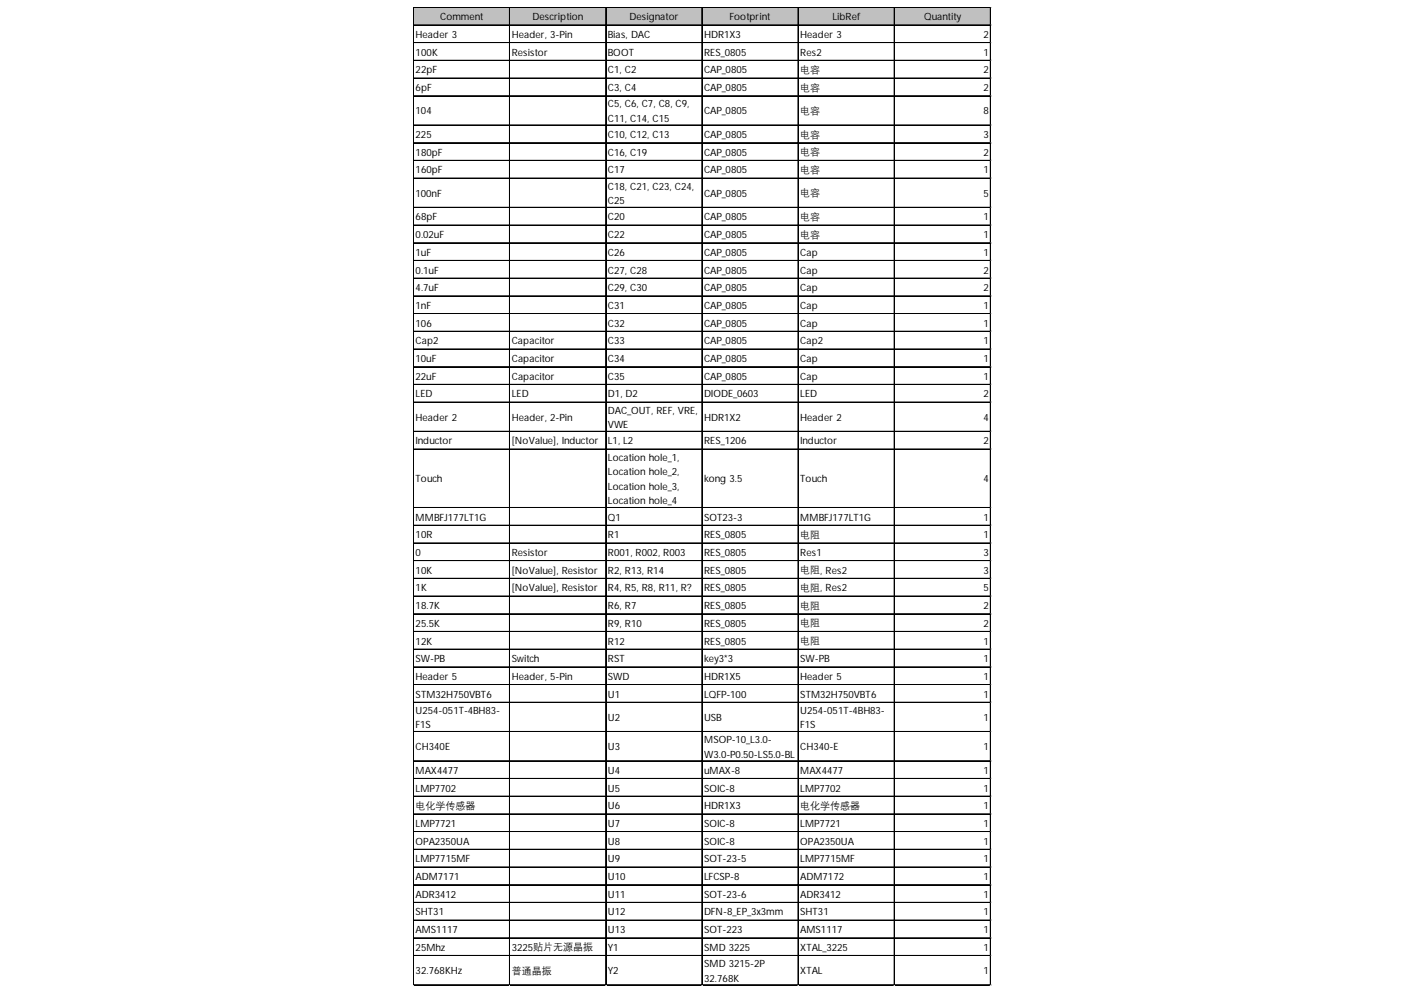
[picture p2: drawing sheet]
<svg xmlns="http://www.w3.org/2000/svg" width="297mm" height="210mm" viewBox="0 0 297 210" stroke-linecap="round" stroke-linejoin="round" font-family="sans-serif">
<defs><g id="words">
<g font-size="2.1">
<text x="93" y="4.3">Comment</text>
<text x="112.5" y="4.3">Description</text>
<text x="133" y="4.3">Designator</text>
<text x="154.1" y="4.3">Footprint</text>
<text x="175.9" y="4.3">LibRef</text>
<text x="195.2" y="4.3">Quantity</text>
<text x="87.8" y="8">Header 3</text>
<text x="87.8" y="11.8">100K</text>
<text x="108.1" y="8">Header, 3-Pin</text>
<text x="108.1" y="11.8">Resistor</text>
<text x="128.4" y="8">Bias, DAC</text>
<text x="128.4" y="11.8">BOOT</text>
<text x="148.8" y="8">HDR1X3</text>
<text x="148.8" y="11.8">RES_0805</text>
<text x="169.1" y="8">Header 3</text>
<text x="169.1" y="11.8">Res2</text>
<text x="207.8" y="8">2</text>
<text x="207.8" y="11.8">1</text>
<text x="87.8" y="15.5">22pF</text>
<text x="128.4" y="15.5">C1, C2</text>
<text x="148.8" y="15.5">CAP_0805</text>
<text x="169.1" y="15.4">电容</text>
<text x="207.8" y="15.5">2</text>
<text x="87.8" y="19.2">6pF</text>
<text x="128.4" y="19.2">C3, C4</text>
<text x="128.4" y="22.6">C5, C6, C7, C8, C9,</text>
<text x="148.8" y="19.2">CAP_0805</text>
<text x="169.1" y="19.2">电容</text>
<text x="207.8" y="19.2">2</text>
<text x="87.8" y="24.1">104</text>
<text x="87.8" y="29.1">225</text>
<text x="128.4" y="25.7">C11, C14, C15</text>
<text x="128.4" y="29.1">C10, C12, C13</text>
<text x="148.8" y="24.1">CAP_0805</text>
<text x="148.8" y="29.1">CAP_0805</text>
<text x="169.1" y="24">电容</text>
<text x="169.1" y="29.1">电容</text>
<text x="207.8" y="24.1">8</text>
<text x="207.8" y="29.1">3</text>
<text x="87.8" y="32.9">180pF</text>
<text x="128.4" y="32.9">C16, C19</text>
<text x="148.8" y="32.9">CAP_0805</text>
<text x="169.1" y="32.8">电容</text>
<text x="207.8" y="32.9">2</text>
<text x="87.8" y="36.6">160pF</text>
<text x="87.8" y="41.5">100nF</text>
<text x="128.4" y="36.6">C17</text>
<text x="128.4" y="40">C18, C21, C23, C24,</text>
<text x="148.8" y="36.6">CAP_0805</text>
<text x="148.8" y="41.5">CAP_0805</text>
<text x="169.1" y="36.5">电容</text>
<text x="169.1" y="41.4">电容</text>
<text x="207.8" y="36.6">1</text>
<text x="207.8" y="41.5">5</text>
<text x="87.8" y="46.5">68pF</text>
<text x="128.4" y="43.1">C25</text>
<text x="128.4" y="46.5">C20</text>
<text x="148.8" y="46.5">CAP_0805</text>
<text x="169.1" y="46.5">电容</text>
<text x="207.8" y="46.5">1</text>
<text x="87.8" y="50.3">0.02uF</text>
<text x="128.4" y="50.3">C22</text>
<text x="148.8" y="50.3">CAP_0805</text>
<text x="169.1" y="50.2">电容</text>
<text x="207.8" y="50.3">1</text>
<text x="87.8" y="54">1uF</text>
<text x="87.8" y="57.8">0.1uF</text>
<text x="128.4" y="54">C26</text>
<text x="128.4" y="57.8">C27, C28</text>
<text x="148.8" y="54">CAP_0805</text>
<text x="148.8" y="57.8">CAP_0805</text>
<text x="169.1" y="54">Cap</text>
<text x="169.1" y="57.8">Cap</text>
<text x="207.8" y="54">1</text>
<text x="207.8" y="57.8">2</text>
<text x="87.8" y="61.5">4.7uF</text>
<text x="87.8" y="65.2">1nF</text>
<text x="128.4" y="61.5">C29, C30</text>
<text x="128.4" y="65.2">C31</text>
<text x="148.8" y="61.5">CAP_0805</text>
<text x="148.8" y="65.2">CAP_0805</text>
<text x="169.1" y="61.5">Cap</text>
<text x="169.1" y="65.2">Cap</text>
<text x="207.8" y="61.5">2</text>
<text x="207.8" y="65.2">1</text>
<text x="87.8" y="69">106</text>
<text x="128.4" y="69">C32</text>
<text x="148.8" y="69">CAP_0805</text>
<text x="169.1" y="69">Cap</text>
<text x="207.8" y="69">1</text>
<text x="87.8" y="72.7">Cap2</text>
<text x="87.8" y="76.4">10uF</text>
<text x="108.1" y="72.7">Capacitor</text>
<text x="108.1" y="76.4">Capacitor</text>
<text x="128.4" y="72.7">C33</text>
<text x="128.4" y="76.4">C34</text>
<text x="148.8" y="72.7">CAP_0805</text>
<text x="148.8" y="76.4">CAP_0805</text>
<text x="169.1" y="72.7">Cap2</text>
<text x="169.1" y="76.4">Cap</text>
<text x="207.8" y="72.7">1</text>
<text x="207.8" y="76.4">1</text>
<text x="87.8" y="80.2">22uF</text>
<text x="87.8" y="83.9">LED</text>
<text x="108.1" y="80.2">Capacitor</text>
<text x="108.1" y="83.9">LED</text>
<text x="128.4" y="80.2">C35</text>
<text x="128.4" y="83.9">D1, D2</text>
<text x="148.8" y="80.2">CAP_0805</text>
<text x="148.8" y="83.9">DIODE_0603</text>
<text x="169.1" y="80.2">Cap</text>
<text x="169.1" y="83.9">LED</text>
<text x="207.8" y="80.2">1</text>
<text x="207.8" y="83.9">2</text>
<text x="87.8" y="88.8">Header 2</text>
<text x="108.1" y="88.8">Header, 2-Pin</text>
<text x="128.4" y="87.3">DAC_OUT, REF, VRE,</text>
<text x="148.8" y="88.8">HDR1X2</text>
<text x="169.1" y="88.8">Header 2</text>
<text x="207.8" y="88.8">4</text>
<text x="87.8" y="93.8">Inductor</text>
<text x="108.1" y="93.8">[NoValue], Inductor</text>
<text x="128.4" y="90.4">VWE</text>
<text x="128.4" y="93.8">L1, L2</text>
<text x="148.8" y="93.8">RES_1206</text>
<text x="169.1" y="93.8">Inductor</text>
<text x="207.8" y="93.8">2</text>
<text x="87.8" y="101.8">Touch</text>
<text x="128.4" y="97.3">Location hole_1,</text>
<text x="128.4" y="100.3">Location hole_2,</text>
<text x="148.8" y="101.8">kong 3.5</text>
<text x="169.1" y="101.8">Touch</text>
<text x="207.8" y="101.8">4</text>
<text x="128.4" y="103.4">Location hole_3,</text>
<text x="128.4" y="106.5">Location hole_4</text>
<text x="87.8" y="109.9">MMBFJ177LT1G</text>
<text x="87.8" y="113.7">10R</text>
<text x="128.4" y="109.9">Q1</text>
<text x="128.4" y="113.7">R1</text>
<text x="148.8" y="109.9">SOT23-3</text>
<text x="148.8" y="113.7">RES_0805</text>
<text x="169.1" y="109.9">MMBFJ177LT1G</text>
<text x="169.1" y="113.6">电阻</text>
<text x="207.8" y="109.9">1</text>
<text x="207.8" y="113.7">1</text>
<text x="87.8" y="117.4">0</text>
<text x="108.1" y="117.4">Resistor</text>
<text x="128.4" y="117.4">R001, R002, R003</text>
<text x="148.8" y="117.4">RES_0805</text>
<text x="169.1" y="117.4">Res1</text>
<text x="207.8" y="117.4">3</text>
<text x="87.8" y="121.1">10K</text>
<text x="87.8" y="124.9">1K</text>
<text x="108.1" y="121.1">[NoValue], Resistor</text>
<text x="108.1" y="124.9">[NoValue], Resistor</text>
<text x="128.4" y="121.1">R2, R13, R14</text>
<text x="128.4" y="124.9">R4, R5, R8, R11, R?</text>
<text x="148.8" y="121.1">RES_0805</text>
<text x="148.8" y="124.9">RES_0805</text>
<text x="169.1" y="121.1">电阻, Res2</text>
<text x="169.1" y="124.8">电阻, Res2</text>
<text x="207.8" y="121.1">3</text>
<text x="207.8" y="124.9">5</text>
<text x="87.8" y="128.6">18.7K</text>
<text x="128.4" y="128.6">R6, R7</text>
<text x="148.8" y="128.6">RES_0805</text>
<text x="169.1" y="128.5">电阻</text>
<text x="207.8" y="128.6">2</text>
<text x="87.8" y="132.4">25.5K</text>
<text x="87.8" y="136.1">12K</text>
<text x="128.4" y="132.4">R9, R10</text>
<text x="128.4" y="136.1">R12</text>
<text x="148.8" y="132.4">RES_0805</text>
<text x="148.8" y="136.1">RES_0805</text>
<text x="169.1" y="132.3">电阻</text>
<text x="169.1" y="136">电阻</text>
<text x="207.8" y="132.4">2</text>
<text x="207.8" y="136.1">1</text>
<text x="87.8" y="139.8">SW-PB</text>
<text x="87.8" y="143.6">Header 5</text>
<text x="108.1" y="139.8">Switch</text>
<text x="108.1" y="143.6">Header, 5-Pin</text>
<text x="128.4" y="139.8">RST</text>
<text x="128.4" y="143.6">SWD</text>
<text x="148.8" y="139.8">key3*3</text>
<text x="148.8" y="143.6">HDR1X5</text>
<text x="169.1" y="139.8">SW-PB</text>
<text x="169.1" y="143.6">Header 5</text>
<text x="207.8" y="139.8">1</text>
<text x="207.8" y="143.6">1</text>
<text x="87.8" y="147.3">STM32H750VBT6</text>
<text x="128.4" y="147.3">U1</text>
<text x="148.8" y="147.3">LQFP-100</text>
<text x="169.1" y="147.3">STM32H750VBT6</text>
<text x="207.8" y="147.3">1</text>
<text x="87.8" y="150.7">U254-051T-4BH83-</text>
<text x="87.8" y="153.8">F1S</text>
<text x="128.4" y="152.2">U2</text>
<text x="148.8" y="152.2">USB</text>
<text x="169.1" y="150.7">U254-051T-4BH83-</text>
<text x="169.1" y="153.8">F1S</text>
<text x="207.8" y="152.2">1</text>
<text x="87.8" y="158.4">CH340E</text>
<text x="128.4" y="158.4">U3</text>
<text x="148.8" y="156.9">MSOP-10_L3.0-</text>
<text x="148.8" y="160">W3.0-P0.50-LS5.0-BL</text>
<text x="169.1" y="158.4">CH340-E</text>
<text x="207.8" y="158.4">1</text>
<text x="87.8" y="163.4">MAX4477</text>
<text x="87.8" y="167.1">LMP7702</text>
<text x="128.4" y="163.4">U4</text>
<text x="128.4" y="167.1">U5</text>
<text x="148.8" y="163.4">uMAX-8</text>
<text x="148.8" y="167.1">SOIC-8</text>
<text x="169.1" y="163.4">MAX4477</text>
<text x="169.1" y="167.1">LMP7702</text>
<text x="207.8" y="163.4">1</text>
<text x="207.8" y="167.1">1</text>
<text x="87.8" y="170.8">电化学传感器</text>
<text x="128.4" y="170.9">U6</text>
<text x="148.8" y="170.9">HDR1X3</text>
<text x="169.1" y="170.8">电化学传感器</text>
<text x="207.8" y="170.9">1</text>
<text x="87.8" y="174.6">LMP7721</text>
<text x="87.8" y="178.4">OPA2350UA</text>
<text x="128.4" y="174.6">U7</text>
<text x="128.4" y="178.4">U8</text>
<text x="148.8" y="174.6">SOIC-8</text>
<text x="148.8" y="178.4">SOIC-8</text>
<text x="169.1" y="174.6">LMP7721</text>
<text x="169.1" y="178.4">OPA2350UA</text>
<text x="207.8" y="174.6">1</text>
<text x="207.8" y="178.4">1</text>
<text x="87.8" y="182.1">LMP7715MF</text>
<text x="87.8" y="185.8">ADM7171</text>
<text x="128.4" y="182.1">U9</text>
<text x="128.4" y="185.8">U10</text>
<text x="148.8" y="182.1">SOT-23-5</text>
<text x="148.8" y="185.8">LFCSP-8</text>
<text x="169.1" y="182.1">LMP7715MF</text>
<text x="169.1" y="185.8">ADM7172</text>
<text x="207.8" y="182.1">1</text>
<text x="207.8" y="185.8">1</text>
<text x="87.8" y="189.6">ADR3412</text>
<text x="128.4" y="189.6">U11</text>
<text x="148.8" y="189.6">SOT-23-6</text>
<text x="169.1" y="189.6">ADR3412</text>
<text x="207.8" y="189.6">1</text>
<text x="87.8" y="193.3">SHT31</text>
<text x="87.8" y="197.1">AMS1117</text>
<text x="128.4" y="193.3">U12</text>
<text x="128.4" y="197.1">U13</text>
<text x="148.8" y="193.3">DFN-8_EP_3x3mm</text>
<text x="148.8" y="197.1">SOT-223</text>
<text x="169.1" y="193.3">SHT31</text>
<text x="169.1" y="197.1">AMS1117</text>
<text x="207.8" y="193.3">1</text>
<text x="207.8" y="197.1">1</text>
<text x="87.8" y="200.8">25Mhz</text>
<text x="108.1" y="200.8">3225贴片无源晶振</text>
<text x="128.4" y="200.8">Y1</text>
<text x="148.8" y="200.8">SMD 3225</text>
<text x="169.1" y="200.8">XTAL_3225</text>
<text x="207.8" y="200.8">1</text>
<text x="87.8" y="205.7">32.768KHz</text>
<text x="108.1" y="205.6">普通晶振</text>
<text x="128.4" y="205.7">Y2</text>
<text x="148.8" y="204.2">SMD 3215-2P</text>
<text x="148.8" y="207.3">32.768K</text>
<text x="169.1" y="205.7">XTAL</text>
<text x="207.8" y="205.7">1</text>
</g>
</g></defs>
<path d="M87.4 1.6h122v3.8h-122z" fill="#c0c0c0"/>
<g fill="none" stroke="#000" stroke-width=".21">
<path d="M87.3 1.5v206.6M87.4 1.5v206.6M87.5 1.5h121.9M87.5 1.6h121.9M87.5 5.3h121.9M87.5 9h121.9M87.5 9.1h121.9M87.5 12.7h121.9M87.5 12.8h121.9M87.5 16.5h121.9M107.6 1.7v206.4M107.7 1.7v206.4"/>
<path d="M127.9 1.7v206.4M128 1.7v206.4M148.3 1.7v206.4M168.6 1.7v206.4M168.7 1.7v206.4M188.9 1.7v206.4M189 1.7v206.4M209.2 1.7v206.4M209.3 1.7v206.4M87.5 20.2h121.9M87.5 20.3h121.9M87.5 26.4h121.9"/>
<path d="M87.5 26.5h121.9M87.5 30.1h121.9M87.5 30.2h121.9M87.5 33.9h121.9M87.5 37.6h121.9M87.5 37.7h121.9M87.5 43.8h121.9M87.5 43.9h121.9M87.5 47.5h121.9M87.5 47.6h121.9M87.5 51.2h121.9M87.5 51.3h121.9"/>
<path d="M87.5 55h121.9M87.5 55.1h121.9M87.5 58.7h121.9M87.5 58.8h121.9M87.5 62.5h121.9M87.5 66.2h121.9M87.5 66.3h121.9M87.5 69.9h121.9M87.5 70h121.9M87.5 73.7h121.9M87.5 73.8h121.9M87.5 77.4h121.9"/>
<path d="M87.5 77.5h121.9M87.5 81.2h121.9M87.5 84.9h121.9M87.5 85h121.9M87.5 91.1h121.9M87.5 91.2h121.9M87.5 94.8h121.9M87.5 94.9h121.9M87.5 107.2h121.9M87.5 110.9h121.9M87.5 111h121.9M87.5 114.6h121.9"/>
<path d="M87.5 114.7h121.9M87.5 118.4h121.9M87.5 118.5h121.9M87.5 122.1h121.9M87.5 122.2h121.9M87.5 125.9h121.9M87.5 129.6h121.9M87.5 129.7h121.9M87.5 133.3h121.9M87.5 133.4h121.9M87.5 137.1h121.9M87.5 137.2h121.9"/>
<path d="M87.5 140.8h121.9M87.5 140.9h121.9M87.5 144.5h121.9M87.5 144.6h121.9M87.5 148.3h121.9M87.5 148.4h121.9M87.5 154.5h121.9M87.5 160.6h121.9M87.5 160.7h121.9M87.5 164.4h121.9M87.5 164.5h121.9M87.5 168.1h121.9"/>
<path d="M87.5 168.2h121.9M87.5 171.9h121.9M87.5 175.6h121.9M87.5 175.7h121.9M87.5 179.3h121.9M87.5 179.4h121.9M87.5 183.1h121.9M87.5 186.8h121.9M87.5 186.9h121.9M87.5 190.5h121.9M87.5 190.6h121.9M87.5 194.3h121.9"/>
<path d="M87.5 194.4h121.9M87.5 198h121.9M87.5 198.1h121.9M87.5 201.8h121.9M87.5 207.9h121.9M87.5 208h121.9"/>
</g>
<path d="M87.3 208.1h.1" fill="none" stroke="#d4d4d4" stroke-width=".21"/>
<path d="M87.3 208.1h.2z" fill="#d4d4d4"/>
<path d="M107.6 208.1h.1" fill="none" stroke="#d4d4d4" stroke-width=".21"/>
<path d="M107.6 208.1h.2z" fill="#d4d4d4"/>
<path d="M127.9 208.1h.1" fill="none" stroke="#d4d4d4" stroke-width=".21"/>
<path d="M127.9 208.1h.2z" fill="#d4d4d4"/>
<path d="M148.3 208.1h.1" fill="none" stroke="#d4d4d4" stroke-width=".21"/>
<path d="M148.3 208.1h.1z" fill="#d4d4d4"/>
<path d="M168.6 208.1h.1" fill="none" stroke="#d4d4d4" stroke-width=".21"/>
<path d="M168.6 208.1h.1z" fill="#d4d4d4"/>
<path d="M188.9 208.1h.1" fill="none" stroke="#d4d4d4" stroke-width=".21"/>
<path d="M188.9 208.1h.2z" fill="#d4d4d4"/>
<path d="M209.2 208.1h.1" fill="none" stroke="#d4d4d4" stroke-width=".21"/>
<path d="M209.2 208.1h.2z" fill="#d4d4d4"/>
<path d="M209.4 1.5h.1" fill="none" stroke="#d4d4d4" stroke-width=".21"/>
<path d="M209.4 1.5v.2z" fill="#d4d4d4"/>
<path d="M209.4 5.3h.1" fill="none" stroke="#d4d4d4" stroke-width=".21"/>
<path d="M209.4 5.3v.1z" fill="#d4d4d4"/>
<path d="M209.4 9h.1" fill="none" stroke="#d4d4d4" stroke-width=".21"/>
<path d="M209.4 9v.2z" fill="#d4d4d4"/>
<path d="M209.4 12.7h.1" fill="none" stroke="#d4d4d4" stroke-width=".21"/>
<path d="M209.4 12.7v.2z" fill="#d4d4d4"/>
<path d="M209.4 16.5h.1" fill="none" stroke="#d4d4d4" stroke-width=".21"/>
<path d="M209.4 16.5v.1z" fill="#d4d4d4"/>
<path d="M209.4 20.2h.1" fill="none" stroke="#d4d4d4" stroke-width=".21"/>
<path d="M209.4 20.2v.2z" fill="#d4d4d4"/>
<path d="M209.4 26.4h.1" fill="none" stroke="#d4d4d4" stroke-width=".21"/>
<path d="M209.4 26.4v.1z" fill="#d4d4d4"/>
<path d="M209.4 30.1h.1" fill="none" stroke="#d4d4d4" stroke-width=".21"/>
<path d="M209.4 30.1v.2z" fill="#d4d4d4"/>
<path d="M209.4 33.9h.1" fill="none" stroke="#d4d4d4" stroke-width=".21"/>
<path d="M209.4 33.9v.1z" fill="#d4d4d4"/>
<path d="M209.4 37.6h.1" fill="none" stroke="#d4d4d4" stroke-width=".21"/>
<path d="M209.4 37.6v.2z" fill="#d4d4d4"/>
<path d="M209.4 43.8h.1" fill="none" stroke="#d4d4d4" stroke-width=".21"/>
<path d="M209.4 43.8v.1z" fill="#d4d4d4"/>
<path d="M209.4 47.5h.1" fill="none" stroke="#d4d4d4" stroke-width=".21"/>
<path d="M209.4 47.5v.2z" fill="#d4d4d4"/>
<path d="M209.4 51.2h.1" fill="none" stroke="#d4d4d4" stroke-width=".21"/>
<path d="M209.4 51.2v.2z" fill="#d4d4d4"/>
<path d="M209.4 55h.1" fill="none" stroke="#d4d4d4" stroke-width=".21"/>
<path d="M209.4 55v.2z" fill="#d4d4d4"/>
<path d="M209.4 58.7h.1" fill="none" stroke="#d4d4d4" stroke-width=".21"/>
<path d="M209.4 58.7v.2z" fill="#d4d4d4"/>
<path d="M209.4 62.5h.1" fill="none" stroke="#d4d4d4" stroke-width=".21"/>
<path d="M209.4 62.5v.1z" fill="#d4d4d4"/>
<path d="M209.4 66.2h.1" fill="none" stroke="#d4d4d4" stroke-width=".21"/>
<path d="M209.4 66.2v.2z" fill="#d4d4d4"/>
<path d="M209.4 69.9h.1" fill="none" stroke="#d4d4d4" stroke-width=".21"/>
<path d="M209.4 69.9v.2z" fill="#d4d4d4"/>
<path d="M209.4 73.7h.1" fill="none" stroke="#d4d4d4" stroke-width=".21"/>
<path d="M209.4 73.7v.1z" fill="#d4d4d4"/>
<path d="M209.4 77.4h.1" fill="none" stroke="#d4d4d4" stroke-width=".21"/>
<path d="M209.4 77.4v.2z" fill="#d4d4d4"/>
<path d="M209.4 81.2h.1" fill="none" stroke="#d4d4d4" stroke-width=".21"/>
<path d="M209.4 81.2v.1z" fill="#d4d4d4"/>
<path d="M209.4 84.9h.1" fill="none" stroke="#d4d4d4" stroke-width=".21"/>
<path d="M209.4 84.9v.2z" fill="#d4d4d4"/>
<path d="M209.4 91.1h.1" fill="none" stroke="#d4d4d4" stroke-width=".21"/>
<path d="M209.4 91.1v.1z" fill="#d4d4d4"/>
<path d="M209.4 94.8h.1" fill="none" stroke="#d4d4d4" stroke-width=".21"/>
<path d="M209.4 94.8v.2z" fill="#d4d4d4"/>
<path d="M209.4 107.2h.1" fill="none" stroke="#d4d4d4" stroke-width=".21"/>
<path d="M209.4 107.2v.1z" fill="#d4d4d4"/>
<path d="M209.4 110.9h.1" fill="none" stroke="#d4d4d4" stroke-width=".21"/>
<path d="M209.4 110.9v.2z" fill="#d4d4d4"/>
<path d="M209.4 114.6h.1" fill="none" stroke="#d4d4d4" stroke-width=".21"/>
<path d="M209.4 114.6v.2z" fill="#d4d4d4"/>
<path d="M209.4 118.4h.1" fill="none" stroke="#d4d4d4" stroke-width=".21"/>
<path d="M209.4 118.4v.1z" fill="#d4d4d4"/>
<path d="M209.4 122.1h.1" fill="none" stroke="#d4d4d4" stroke-width=".21"/>
<path d="M209.4 122.1v.2z" fill="#d4d4d4"/>
<path d="M209.4 125.9h.1" fill="none" stroke="#d4d4d4" stroke-width=".21"/>
<path d="M209.4 125.9v.1z" fill="#d4d4d4"/>
<path d="M209.4 129.6h.1" fill="none" stroke="#d4d4d4" stroke-width=".21"/>
<path d="M209.4 129.6v.2z" fill="#d4d4d4"/>
<path d="M209.4 133.3h.1" fill="none" stroke="#d4d4d4" stroke-width=".21"/>
<path d="M209.4 133.3v.2z" fill="#d4d4d4"/>
<path d="M209.4 137.1h.1" fill="none" stroke="#d4d4d4" stroke-width=".21"/>
<path d="M209.4 137.1v.1z" fill="#d4d4d4"/>
<path d="M209.4 140.8h.1" fill="none" stroke="#d4d4d4" stroke-width=".21"/>
<path d="M209.4 140.8v.2z" fill="#d4d4d4"/>
<path d="M209.4 144.5h.1" fill="none" stroke="#d4d4d4" stroke-width=".21"/>
<path d="M209.4 144.5v.2z" fill="#d4d4d4"/>
<path d="M209.4 148.3h.1" fill="none" stroke="#d4d4d4" stroke-width=".21"/>
<path d="M209.4 148.3v.1z" fill="#d4d4d4"/>
<path d="M209.4 154.5h.1" fill="none" stroke="#d4d4d4" stroke-width=".21"/>
<path d="M209.4 154.5v.1z" fill="#d4d4d4"/>
<path d="M209.4 160.6h.1" fill="none" stroke="#d4d4d4" stroke-width=".21"/>
<path d="M209.4 160.6v.2z" fill="#d4d4d4"/>
<path d="M209.4 164.4h.1" fill="none" stroke="#d4d4d4" stroke-width=".21"/>
<path d="M209.4 164.4v.1z" fill="#d4d4d4"/>
<path d="M209.4 168.1h.1" fill="none" stroke="#d4d4d4" stroke-width=".21"/>
<path d="M209.4 168.1v.2z" fill="#d4d4d4"/>
<path d="M209.4 171.9h.1" fill="none" stroke="#d4d4d4" stroke-width=".21"/>
<path d="M209.4 171.9v.1z" fill="#d4d4d4"/>
<path d="M209.4 175.6h.1" fill="none" stroke="#d4d4d4" stroke-width=".21"/>
<path d="M209.4 175.6v.2z" fill="#d4d4d4"/>
<path d="M209.4 179.3h.1" fill="none" stroke="#d4d4d4" stroke-width=".21"/>
<path d="M209.4 179.3v.2z" fill="#d4d4d4"/>
<path d="M209.4 183.1h.1" fill="none" stroke="#d4d4d4" stroke-width=".21"/>
<path d="M209.4 183.1v.1z" fill="#d4d4d4"/>
<path d="M209.4 186.8h.1" fill="none" stroke="#d4d4d4" stroke-width=".21"/>
<path d="M209.4 186.8v.2z" fill="#d4d4d4"/>
<path d="M209.4 190.5h.1" fill="none" stroke="#d4d4d4" stroke-width=".21"/>
<path d="M209.4 190.5v.2z" fill="#d4d4d4"/>
<path d="M209.4 194.3h.1" fill="none" stroke="#d4d4d4" stroke-width=".21"/>
<path d="M209.4 194.3v.1z" fill="#d4d4d4"/>
<path d="M209.4 198h.1" fill="none" stroke="#d4d4d4" stroke-width=".21"/>
<path d="M209.4 198v.2z" fill="#d4d4d4"/>
<path d="M209.4 201.8h.1" fill="none" stroke="#d4d4d4" stroke-width=".21"/>
<path d="M209.4 201.8v.1z" fill="#d4d4d4"/>
<path d="M209.4 207.9h.1" fill="none" stroke="#d4d4d4" stroke-width=".21"/>
<path d="M209.4 207.9v.2z" fill="#d4d4d4"/>
<use href="#words"/>
</svg>
